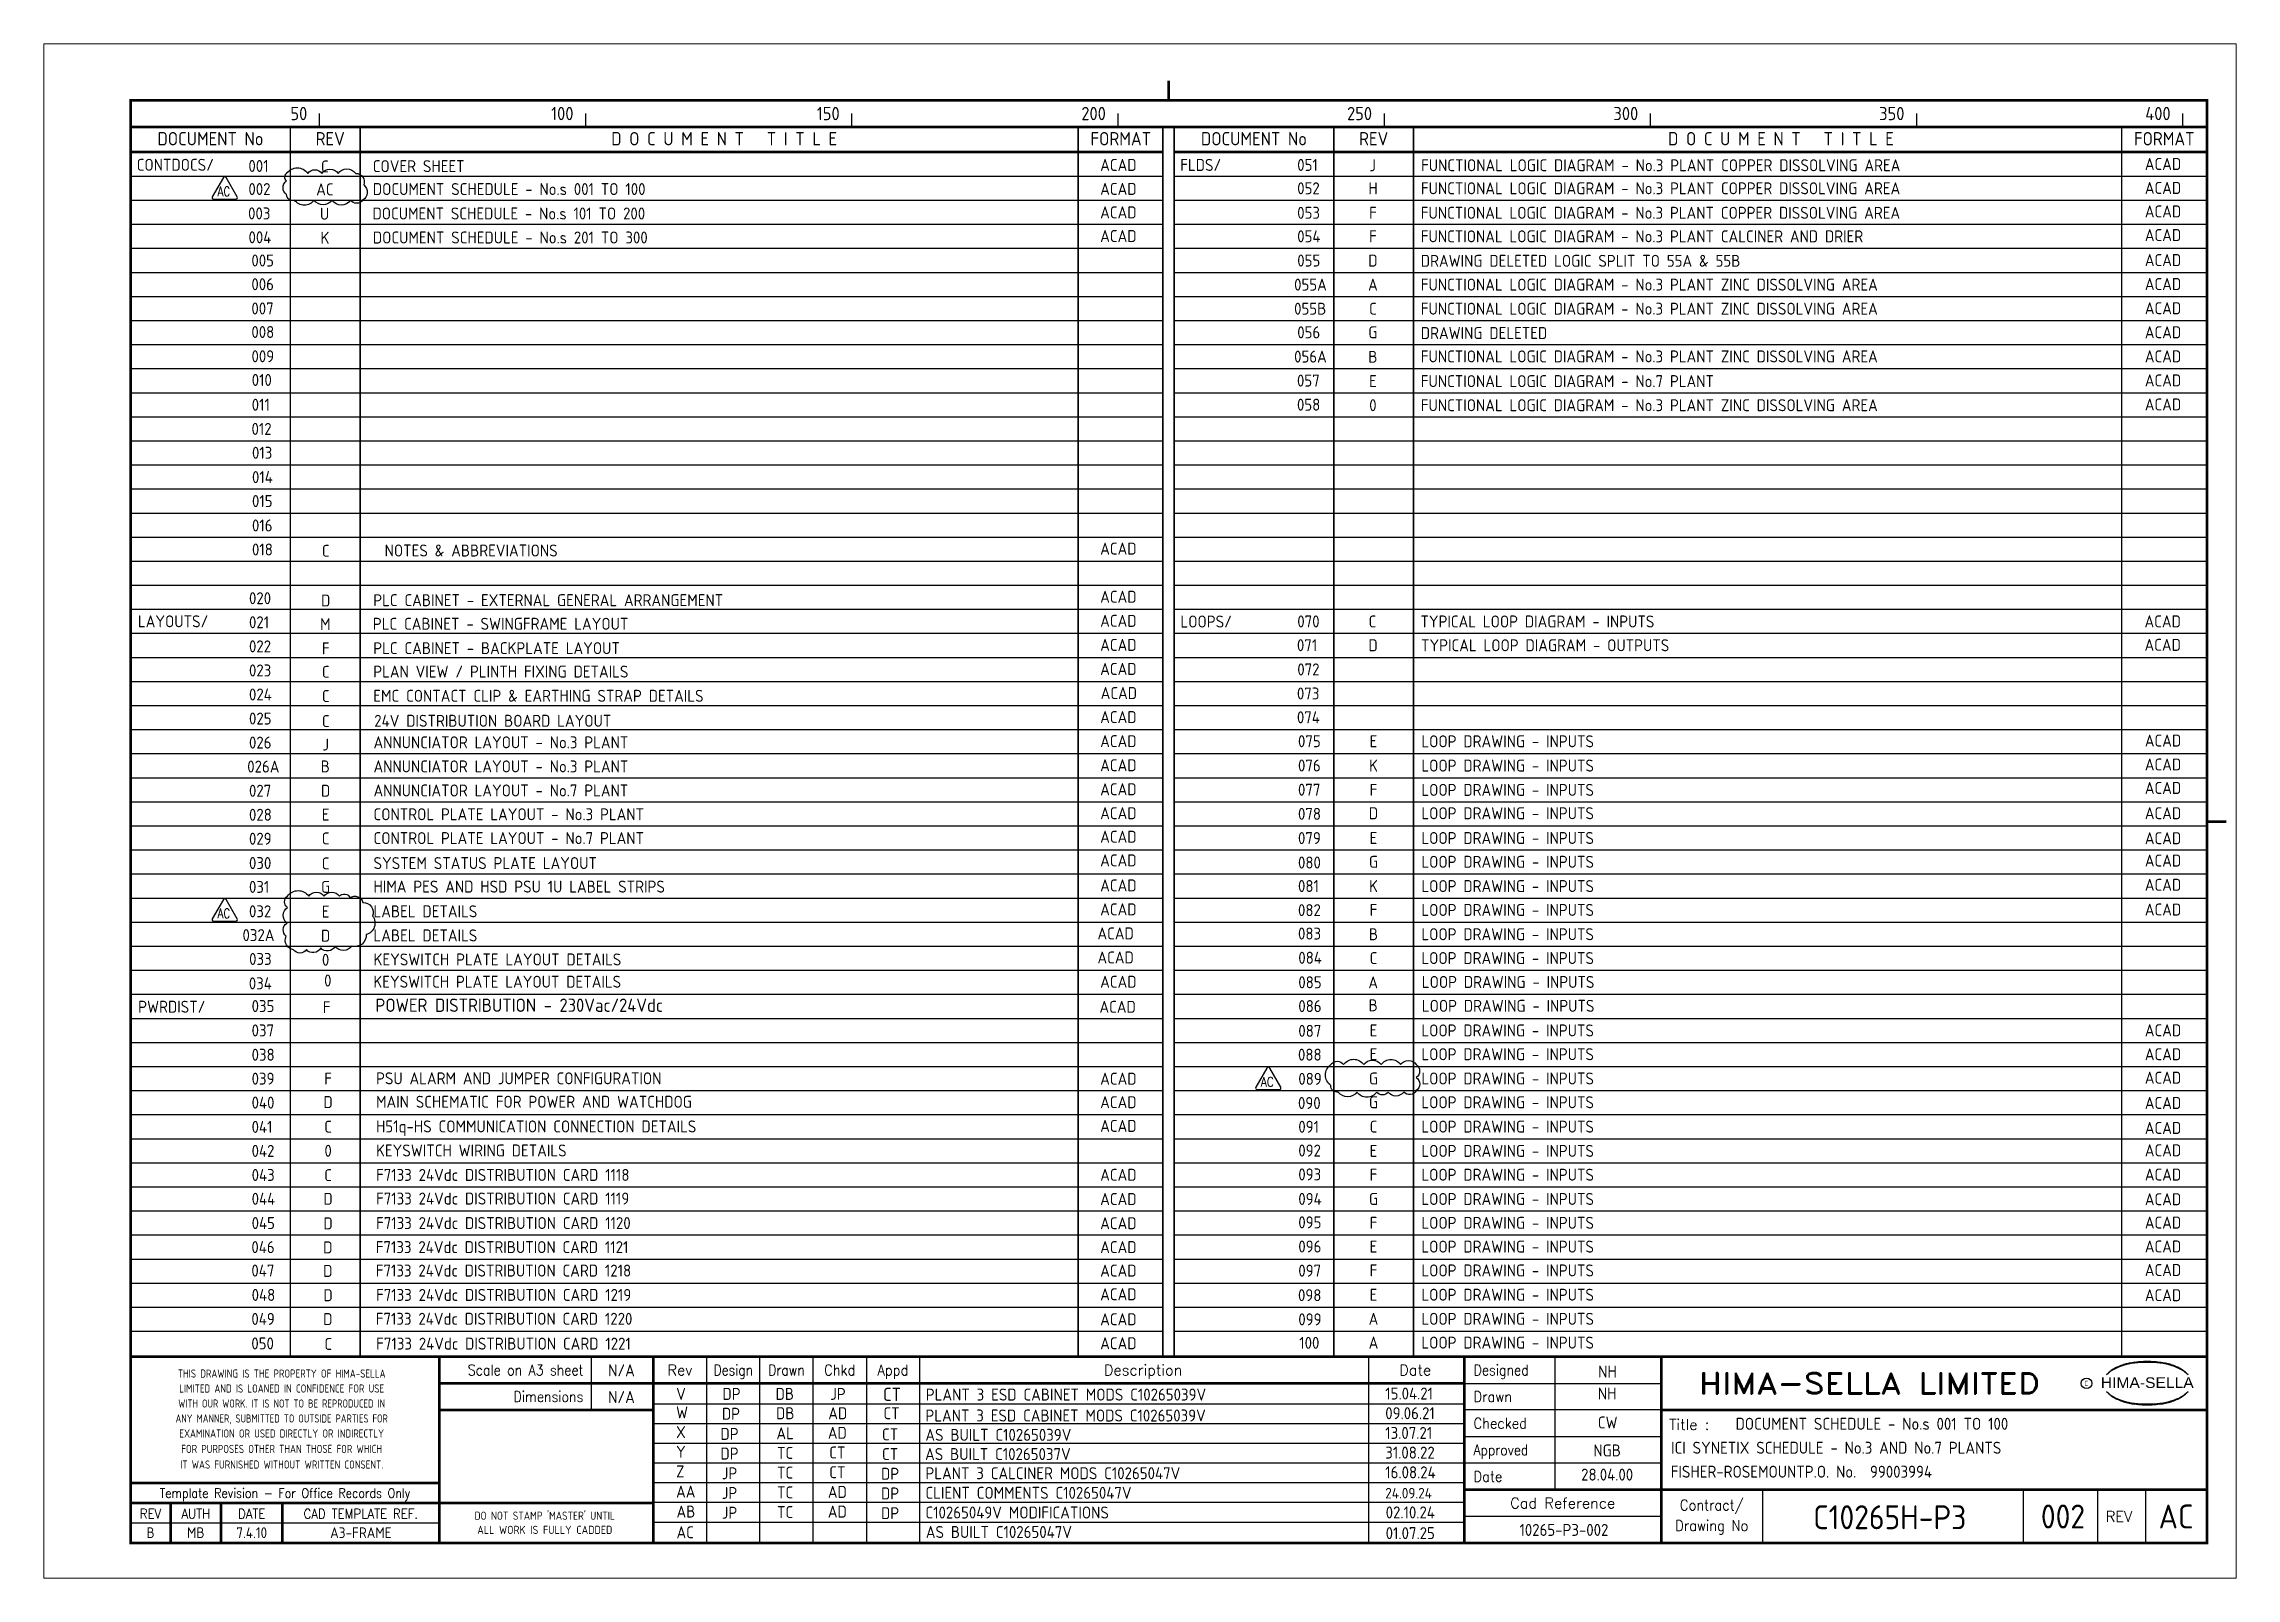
# Paper-space layout 'Layout1' of a CAD drawing. Extents: x 41 to 369, y 29 to 258.
# The model-space entities are those that its viewports show. They can reach past a viewport. Long polylines and large blocks are cut down to what shows.
import ezdxf
from ezdxf.enums import TextEntityAlignment as Align

# ---------------------------------------------------------------- set-up
doc = ezdxf.new("R2010")
doc.units = 0
doc.header["$LTSCALE"] = 0.25
doc.header["$MEASUREMENT"] = 0
doc.layers.get('0').update_dxf_attribs({"color": 41, "linetype": 'CONTINUOUS'})
for name, color, linetype in [('00-DRG_FRAME', 12, 'CONTINUOUS'), ('01-DRAW', 7, 'CONTINUOUS'), ('02-TEXT', 2, 'CONTINUOUS'), ('03-DOC_LIST_101-200', 7, 'CONTINUOUS'), ('051-TEXT', 2, 'CONTINUOUS')]:
    doc.layers.add(name, color=color, linetype=linetype)
doc.styles.add('ARIAL', font='arial.ttf', dxfattribs={"height": 2.5})
doc.styles.add('ISO', font='iso.shx')
doc.styles.add('ROMAND', font='ROMAND')
doc.styles.add('ROMANS', font='romans.shx', dxfattribs={"width": 0.8})

psp = doc.layouts.get("Layout1")

msp = doc.modelspace()

# ---------------------------------------------------------------- texts
at = {"layer": '00-DRG_FRAME', "style": 'ISO'}
for s, p in [('50', (47.69, 267.75)), ('100', (97.69, 267.75)), ('150', (147.69, 267.75)), ('200', (197.69, 267.75)), ('250', (247.69, 267.75)), ('300', (297.69, 267.75)), ('350', (347.69, 267.75)), ('400', (397.69, 267.75))]:
    msp.add_text(s, height=2.5, dxfattribs=at).set_placement(p, align=Align.RIGHT)
at = {"layer": '00-DRG_FRAME', "color": 3, "style": 'ISO'}
for s, width, p in [('THIS DRAWING IS THE PROPERTY OF HIMA-SELLA', 0.9, (42.88, 32.34)), ("DO NOT STAMP 'MASTER' UNTIL", 0.95, (92.3, 5.79))]:
    msp.add_text(s, height=1.53, dxfattribs=dict(at, width=width)).set_placement(p, align=Align.MIDDLE)
at = {"layer": '00-DRG_FRAME', "color": 4, "style": 'ROMAND', "width": 0.87}
for s, p in [('Scale on A3 sheet', (99.54, 32)), ('Dimensions', (99.54, 27.01))]:
    msp.add_text(s, height=2, dxfattribs=at).set_placement(p, align=Align.RIGHT)
at = {"layer": '00-DRG_FRAME', "color": 4, "style": 'ROMAND'}
for s, p in [('Rev', (117.7, 32)), ('Description', (204.69, 32)), ('Date', (255.79, 32))]:
    msp.add_text(s, height=2, dxfattribs=at).set_placement(p, align=Align.CENTER)
for s, width, p in [('Design', 0.85, (127.7, 32)), ('Drawn', 0.85, (137.7, 32)), ('Chkd', 0.9, (147.7, 32)), ('Appd', 0.9, (157.7, 32))]:
    msp.add_text(s, height=2, dxfattribs=dict(at, width=width)).set_placement(p, align=Align.CENTER)
for s, width, p in [('Designed', 0.87, (266.75, 32)), ('Drawn', 0.9, (266.75, 27)), ('Checked', 0.9, (266.75, 22)), ('Approved', 0.85, (266.75, 17)), ('Date', 0.9, (266.75, 12))]:
    msp.add_text(s, height=2, dxfattribs=dict(at, width=width)).set_placement(p)
at = {"layer": '00-DRG_FRAME', "color": 3, "style": 'ISO'}
for s, width, p in [('LIMITED AND IS LOANED IN CONFIDENCE FOR USE', 0.9, (42.88, 29.53)), ('WITH OUR WORK. IT IS NOT TO BE REPRODUCED IN', 0.87, (42.88, 26.71)), ('ANY MANNER, SUBMITTED TO OUTSIDE PARTIES FOR', 0.87, (42.88, 23.9)), ('EXAMINATION OR USED DIRECTLY OR INDIRECTLY', 0.9, (42.88, 21.08)), ('FOR PURPOSES OTHER THAN THOSE FOR WHICH', 0.9, (42.88, 18.18)), ('IT WAS FURNISHED WITHOUT WRITTEN CONSENT.', 0.9, (42.88, 15.25))]:
    msp.add_text(s, height=1.53, dxfattribs=dict(at, width=width)).set_placement(p, align=Align.MIDDLE_CENTER)
at = {"layer": '00-DRG_FRAME', "style": 'ROMAND', "width": 1.15}
msp.add_text('HIMA-SELLA LIMITED', height=4, dxfattribs=at).set_placement((341.1, 30.5), align=Align.MIDDLE)
at = {"layer": '00-DRG_FRAME', "color": 3, "style": 'ISO', "width": 0.9}
msp.add_text('C', height=1, dxfattribs=at).set_placement((381.84, 30), align=Align.CENTER)
at = {"layer": '00-DRG_FRAME', "style": 'ARIAL', "width": 1.05}
msp.add_text('HIMA-SELLA', height=2, dxfattribs=at).set_placement((393.3, 29.63), align=Align.CENTER)
at = {"layer": '00-DRG_FRAME', "color": 4, "style": 'ROMAND'}
msp.add_text('Title :', height=2, dxfattribs=at).set_placement((303.5, 21.75))
for s, height, width, p in [('Template Revision - For Office Records Only', 1.8, 0.85, (43.5, 9.62)), ('Contract/', 2, 0.9, (311.5, 7.5)), ('REV', 1.8, 0.9, (18.25, 6)), ('AUTH', 1.8, 0.9, (26.75, 6)), ('DATE', 1.8, 0.9, (37.25, 6)), ('CAD TEMPLATE REF.', 1.8, 0.9, (57.75, 6)), ('Drawing No', 2, 0.9, (311.5, 3.5))]:
    msp.add_text(s, height=height, dxfattribs=dict(at, width=width)).set_placement(p, align=Align.MIDDLE)
for s, p in [('Cad Reference', (283.5, 8)), ('REV', (388, 5.5))]:
    msp.add_text(s, height=2, dxfattribs=at).set_placement(p, align=Align.MIDDLE)
at = {"layer": '00-DRG_FRAME', "color": 41, "style": 'ISO'}
for s, p in [('B', (18.25, 1.45)), ('MB', (26.75, 1.45)), ('7.4.10', (37.25, 1.45)), ('A3-FRAME', (57.75, 1.45))]:
    msp.add_text(s, height=2, dxfattribs=at).set_placement(p, align=Align.CENTER)
at = {"layer": '00-DRG_FRAME', "color": 3, "style": 'ISO'}
msp.add_text('ALL WORK IS FULLY CADDED', height=1.53, dxfattribs=at).set_placement((92.3, 2.98), align=Align.MIDDLE_CENTER)
at = {"layer": '01-DRAW', "color": 0, "insert": (60.5, 102.77), "char_height": 2.5, "width": 57.1302, "attachment_point": 1, "style": 'ISO'}
msp.add_mtext('POWER DISTRIBUTION - 230Vac/24Vdc', dxfattribs=at)
at = {"layer": '01-DRAW', "color": 2, "insert": (155.83, 29.68), "char_height": 2.5, "width": 3.625, "attachment_point": 1, "style": 'ISO'}
msp.add_mtext('CT', dxfattribs=at)
at = {"layer": '02-TEXT', "color": 2, "style": 'ROMANS', "width": 0.8}
for p in [(32.02, 254.37), (32.02, 118.77), (228.03, 87.13)]:
    msp.add_text('AC', height=1.8, dxfattribs=at).set_placement(p, align=Align.MIDDLE)
at = {"layer": '03-DOC_LIST_101-200', "style": 'ISO'}
for s, height, p in [('DOCUMENT No', 2.5, (29.5, 263.02)), ('REV', 2.5, (52, 263.02)), ('D O C U M E N T   T I T L E', 2.5, (126, 263.02)), ('FORMAT', 2.5, (200.5, 263.02)), ('DOCUMENT No', 2.5, (225.5, 263.02)), ('REV', 2.5, (248, 263.02)), ('D O C U M E N T   T I T L E', 2.5, (324.5, 263.02)), ('FORMAT', 2.5, (396.5, 263.02)), ('C', 2.25, (50.99, 257.93)), ('ACAD', 2.25, (200.04, 258.22)), ('J', 2.25, (247.8, 258.15)), ('ACAD', 2.25, (396.26, 258.4)), ('AC', 2.25, (51, 253.64)), ('ACAD', 2.25, (200.04, 253.72)), ('H', 2.25, (247.87, 253.83)), ('ACAD', 2.25, (396.26, 253.9)), ('U', 2.25, (50.94, 249.05)), ('ACAD', 2.25, (200.04, 249.31)), ('F', 2.25, (247.85, 249.23)), ('ACAD', 2.25, (396.26, 249.49)), ('ACAD', 2.25, (200.04, 244.87)), ('ACAD', 2.25, (396.26, 245.05)), ('K', 2.25, (51.01, 244.54)), ('F', 2.25, (247.85, 244.81)), ('D', 2.25, (247.85, 240.26)), ('ACAD', 2.25, (396.26, 240.35)), ('A', 2.25, (247.85, 235.74)), ('ACAD', 2.25, (396.26, 235.85)), ('C', 2.25, (247.85, 231.22)), ('ACAD', 2.25, (396.26, 231.31)), ('G', 2.25, (247.85, 226.78)), ('ACAD', 2.25, (396.26, 226.79)), ('B', 2.25, (247.85, 222.18)), ('ACAD', 2.25, (396.26, 222.27)), ('E', 2.25, (247.85, 217.61)), ('ACAD', 2.25, (396.26, 217.75)), ('0', 2.25, (247.85, 213.09)), ('ACAD', 2.25, (396.26, 213.23)), ('C', 2.25, (51.16, 185.74)), ('ACAD', 2.25, (200.04, 186.15)), ('D', 2.25, (51.16, 176.41)), ('ACAD', 2.25, (200.04, 177.11)), ('M', 2.25, (51.09, 171.98)), ('ACAD', 2.25, (200.04, 172.59)), ('C', 2.25, (247.77, 172.47)), ('ACAD', 2.25, (396.2, 172.49)), ('F', 2.25, (51.16, 167.41)), ('ACAD', 2.25, (200.04, 168.07)), ('D', 2.25, (247.89, 168)), ('ACAD', 2.25, (396.2, 168.08)), ('C', 2.25, (51.16, 163.01)), ('ACAD', 2.25, (200.04, 163.55)), ('C', 2.25, (51.16, 158.46)), ('ACAD', 2.25, (200.13, 159.03)), ('ACAD', 2.25, (200.04, 154.51)), ('C', 2.25, (51.16, 153.76)), ('J', 2.25, (51.16, 149.36)), ('ACAD', 2.25, (200.04, 149.99)), ('E', 2.25, (247.96, 149.96)), ('ACAD', 2.25, (396.26, 150.1)), ('B', 2.25, (51.07, 145.25)), ('ACAD', 2.25, (200.04, 145.47)), ('K', 2.25, (247.96, 145.4)), ('ACAD', 2.25, (396.26, 145.61)), ('D', 2.25, (51.13, 140.68)), ('ACAD', 2.25, (200.04, 140.95)), ('F', 2.25, (247.96, 140.84)), ('ACAD', 2.25, (396.26, 141.2)), ('E', 2.25, (51.13, 136.2)), ('ACAD', 2.25, (200.04, 136.46)), ('D', 2.25, (247.96, 136.45)), ('ACAD', 2.25, (396.26, 136.46)), ('C', 2.25, (51.13, 131.73)), ('ACAD', 2.25, (200.04, 132.04)), ('E', 2.25, (247.96, 131.8)), ('ACAD', 2.25, (396.26, 131.76)), ('C', 2.25, (51.13, 127.03)), ('ACAD', 2.25, (200.04, 127.6)), ('G', 2.25, (247.96, 127.33)), ('ACAD', 2.25, (396.26, 127.56)), ('G', 2.25, (51.13, 122.62)), ('ACAD', 2.25, (200.04, 122.9)), ('K', 2.25, (247.96, 122.77)), ('ACAD', 2.25, (396.26, 123.01)), ('E', 2.25, (51.13, 117.97)), ('ACAD', 2.25, (200.04, 118.4)), ('F', 2.25, (247.96, 118.29)), ('ACAD', 2.25, (396.26, 118.37)), ('D', 2.25, (51.13, 113.45)), ('ACAD', 2.25, (199.52, 113.88)), ('B', 2.25, (247.96, 113.73)), ('ACAD', 2.25, (199.52, 109.36)), ('C', 2.25, (247.96, 109.25)), ('0', 2.25, (51.13, 108.93)), ('0', 2.25, (51.54, 105.03)), ('ACAD', 2.25, (200.04, 104.8)), ('A', 2.25, (247.9, 104.68)), ('F', 2.25, (51.32, 100.02)), ('ACAD', 2.25, (199.9, 100.09)), ('B', 2.25, (247.9, 100.38)), ('E', 2.25, (247.96, 95.66)), ('ACAD', 2.25, (396.26, 95.68)), ('E', 2.25, (247.96, 91.19)), ('ACAD', 2.25, (396.26, 91.19)), ('F', 2.25, (51.6, 86.61)), ('ACAD', 2.25, (200.04, 86.59)), ('G', 2.25, (247.96, 86.63)), ('ACAD', 2.25, (396.26, 86.78)), ('D', 2.25, (51.6, 82.2)), ('ACAD', 2.25, (200.04, 82.18)), ('G', 2.25, (247.96, 82.16)), ('ACAD', 2.25, (396.26, 82.04)), ('C', 2.25, (51.6, 77.58)), ('ACAD', 2.25, (200.04, 77.73)), ('C', 2.25, (247.96, 77.59)), ('ACAD', 2.25, (396.26, 77.34)), ('0', 2.25, (51.6, 73.06)), ('E', 2.25, (247.96, 73.03)), ('ACAD', 2.25, (396.26, 73.14)), ('C', 2.25, (51.6, 68.47)), ('ACAD', 2.25, (200.04, 68.54)), ('F', 2.25, (247.96, 68.56)), ('ACAD', 2.25, (396.26, 68.59)), ('D', 2.25, (51.6, 64.03)), ('ACAD', 2.25, (200.04, 63.99)), ('G', 2.25, (247.96, 64)), ('ACAD', 2.25, (396.26, 63.95)), ('F', 2.25, (247.96, 59.52)), ('ACAD', 2.25, (396.26, 59.57)), ('D', 2.25, (51.6, 59.42)), ('ACAD', 2.25, (200.04, 59.45)), ('D', 2.25, (51.55, 54.91)), ('ACAD', 2.25, (200.04, 54.96)), ('E', 2.25, (247.96, 55.05)), ('ACAD', 2.25, (396.26, 55.08)), ('D', 2.25, (51.55, 50.49)), ('ACAD', 2.25, (200.04, 50.54)), ('F', 2.25, (247.96, 50.58)), ('ACAD', 2.25, (396.26, 50.66)), ('D', 2.25, (51.6, 45.93)), ('ACAD', 2.25, (200.04, 46.1)), ('E', 2.25, (247.96, 46.02)), ('ACAD', 2.25, (396.26, 45.93)), ('D', 2.25, (51.55, 41.44)), ('ACAD', 2.25, (200.04, 41.4)), ('A', 2.25, (247.96, 41.49)), ('C', 2.25, (51.63, 36.77)), ('ACAD', 2.25, (200.04, 36.9)), ('A', 2.25, (247.96, 37.02))]:
    msp.add_text(s, height=height, dxfattribs=at).set_placement(p, align=Align.CENTER)
for s, p in [('CONTDOCS/', (15.65, 258.25)), ('001', (36.63, 258.03)), ('COVER SHEET', (59.99, 257.99)), ('FLDS/', (211.66, 258.22)), ('051', (233.63, 258.22)), ('FUNCTIONAL LOGIC DIAGRAM - No.3 PLANT COPPER DISSOLVING AREA', (256.9, 258.16)), ('002', (36.63, 253.69)), ('DOCUMENT SCHEDULE - No.s 001 TO 100', (60, 253.69)), ('052', (233.63, 253.83)), ('FUNCTIONAL LOGIC DIAGRAM - No.3 PLANT COPPER DISSOLVING AREA', (256.87, 253.83)), ('003', (36.57, 249.12)), ('DOCUMENT SCHEDULE - No.s 101 TO 200', (59.94, 249.1)), ('053', (233.63, 249.23)), ('FUNCTIONAL LOGIC DIAGRAM - No.3 PLANT COPPER DISSOLVING AREA', (256.85, 249.23)), ('004', (36.65, 244.63)), ('DOCUMENT SCHEDULE - No.s 201 TO 300', (60.01, 244.59)), ('054', (233.63, 244.81)), ('FUNCTIONAL LOGIC DIAGRAM - No.3 PLANT CALCINER AND DRIER', (256.85, 244.81)), ('005', (37.19, 240.27)), ('055', (233.64, 240.26)), ('DRAWING DELETED LOGIC SPLIT TO 55A & 55B', (256.85, 240.21)), ('006', (37.19, 235.81)), ('055A', (233.05, 235.74)), ('FUNCTIONAL LOGIC DIAGRAM - No.3 PLANT ZINC DISSOLVING AREA', (256.85, 235.74)), ('007', (37.19, 231.26)), ('055B', (233.05, 231.22)), ('FUNCTIONAL LOGIC DIAGRAM - No.3 PLANT ZINC DISSOLVING AREA', (256.85, 231.22)), ('008', (37.19, 226.84)), ('056', (233.64, 226.78)), ('DRAWING DELETED', (256.85, 226.65)), ('009', (37.21, 222.28)), ('056A', (233.05, 222.22)), ('FUNCTIONAL LOGIC DIAGRAM - No.3 PLANT ZINC DISSOLVING AREA', (256.85, 222.26)), ('010', (37.25, 217.83)), ('057', (233.59, 217.71)), ('FUNCTIONAL LOGIC DIAGRAM - No.7 PLANT', (256.85, 217.61)), ('011', (37.25, 213.18)), ('058', (233.59, 213.19)), ('FUNCTIONAL LOGIC DIAGRAM - No.3 PLANT ZINC DISSOLVING AREA', (256.85, 213.09)), ('012', (37.21, 208.64)), ('013', (37.3, 204.16)), ('014', (37.3, 199.59)), ('015', (37.3, 195.09)), ('016', (37.3, 190.51)), ('018', (37.3, 185.99)), ('NOTES & ABBREVIATIONS', (62.22, 185.8)), ('020', (36.74, 176.84)), ('PLC CABINET - EXTERNAL GENERAL ARRANGEMENT', (60.08, 176.47)), ('LAYOUTS/', (15.88, 172.5)), ('021', (36.74, 172.32)), ('PLC CABINET - SWINGFRAME LAYOUT', (60, 172.04)), ('LOOPS/', (211.71, 172.46)), ('070', (233.65, 172.48)), ('TYPICAL LOOP DIAGRAM - INPUTS', (256.77, 172.47)), ('022', (36.74, 167.8)), ('PLC CABINET - BACKPLATE LAYOUT', (60.08, 167.46)), ('071', (233.58, 168.01)), ('TYPICAL LOOP DIAGRAM - OUTPUTS', (256.89, 168)), ('023', (36.74, 163.28)), ('PLAN VIEW / PLINTH FIXING DETAILS', (60.08, 163.06)), ('072', (233.65, 163.47)), ('024', (36.74, 158.76)), ('EMC CONTACT CLIP & EARTHING STRAP DETAILS', (60.08, 158.51)), ('073', (233.58, 158.94)), ('025', (36.74, 154.24)), ('074', (233.58, 154.47)), ('24V DISTRIBUTION BOARD LAYOUT', (60.27, 153.82)), ('026', (36.74, 149.72)), ('ANNUNCIATOR LAYOUT - No.3 PLANT', (60.13, 149.77)), ('075', (233.78, 149.98)), ('LOOP DRAWING - INPUTS', (256.96, 149.96)), ('026A', (36.41, 145.22)), ('ANNUNCIATOR LAYOUT - No.3 PLANT', (60.13, 145.25)), ('076', (233.78, 145.42)), ('LOOP DRAWING - INPUTS', (256.96, 145.4)), ('027', (36.74, 140.68)), ('ANNUNCIATOR LAYOUT - No.7 PLANT', (60.13, 140.73)), ('077', (233.78, 140.88)), ('LOOP DRAWING - INPUTS', (256.96, 140.84)), ('028', (36.74, 136.17)), ('CONTROL PLATE LAYOUT - No.3 PLANT', (60.13, 136.26)), ('078', (233.78, 136.34)), ('LOOP DRAWING - INPUTS', (256.96, 136.45)), ('029', (36.74, 131.67)), ('CONTROL PLATE LAYOUT - No.7 PLANT', (60.13, 131.78)), ('079', (233.78, 131.79)), ('LOOP DRAWING - INPUTS', (256.96, 131.8)), ('030', (36.74, 127.1)), ('SYSTEM STATUS PLATE LAYOUT', (60.13, 127.09)), ('080', (233.78, 127.19)), ('LOOP DRAWING - INPUTS', (256.96, 127.33)), ('031', (36.74, 122.62)), ('HIMA PES AND HSD PSU 1U LABEL STRIPS', (60.13, 122.67)), ('081', (233.78, 122.78)), ('LOOP DRAWING - INPUTS', (256.96, 122.77)), ('032', (36.74, 118.03)), ('LABEL DETAILS', (60.13, 118.03)), ('082', (233.78, 118.25)), ('LOOP DRAWING - INPUTS', (256.96, 118.29)), ('032A', (35.52, 113.56)), ('LABEL DETAILS', (60.13, 113.51)), ('083', (233.78, 113.85)), ('LOOP DRAWING - INPUTS', (256.96, 113.73)), ('033', (36.76, 109.08)), ('KEYSWITCH PLATE LAYOUT DETAILS', (60.13, 108.99)), ('084', (233.84, 109.31)), ('LOOP DRAWING - INPUTS', (256.96, 109.25)), ('034', (36.71, 104.5)), ('KEYSWITCH PLATE LAYOUT DETAILS', (60.1, 104.81)), ('085', (233.84, 104.7)), ('LOOP DRAWING - INPUTS', (257.05, 104.76)), ('PWRDIST/', (15.93, 100.11)), ('035', (37.23, 100.24)), ('086', (233.84, 100.23)), ('LOOP DRAWING - INPUTS', (257.05, 100.28)), ('037', (37.23, 95.67)), ('087', (233.84, 95.58)), ('LOOP DRAWING - INPUTS', (256.96, 95.66)), ('038', (37.23, 91.1)), ('088', (233.78, 91.11)), ('LOOP DRAWING - INPUTS', (256.96, 91.19)), ('039', (37.23, 86.6)), ('PSU ALARM AND JUMPER CONFIGURATION', (60.6, 86.66)), ('089', (233.84, 86.57)), ('LOOP DRAWING - INPUTS', (256.96, 86.63)), ('040', (37.23, 82.1)), ('MAIN SCHEMATIC FOR POWER AND WATCHDOG', (60.6, 82.26)), ('090', (233.78, 82.03)), ('LOOP DRAWING - INPUTS', (256.96, 82.16)), ('041', (37.23, 77.54)), ('H51q-HS COMMUNICATION CONNECTION DETAILS', (60.6, 77.63)), ('091', (233.84, 77.57)), ('LOOP DRAWING - INPUTS', (256.96, 77.59)), ('042', (37.23, 73.03)), ('KEYSWITCH WIRING DETAILS', (60.6, 73.11)), ('092', (233.84, 73.09)), ('LOOP DRAWING - INPUTS', (256.96, 73.03)), ('043', (37.24, 68.51)), ('F7133 24Vdc DISTRIBUTION CARD 1118', (60.6, 68.52)), ('093', (233.84, 68.62)), ('LOOP DRAWING - INPUTS', (256.96, 68.56)), ('044', (37.24, 64.04)), ('F7133 24Vdc DISTRIBUTION CARD 1119', (60.6, 64.08)), ('094', (233.84, 64.01)), ('LOOP DRAWING - INPUTS', (256.96, 64)), ('095', (233.84, 59.61)), ('LOOP DRAWING - INPUTS', (256.96, 59.52)), ('045', (37.24, 59.48)), ('F7133 24Vdc DISTRIBUTION CARD 1120', (60.6, 59.48)), ('046', (37.19, 54.96)), ('F7133 24Vdc DISTRIBUTION CARD 1121', (60.55, 54.96)), ('096', (233.84, 55.07)), ('LOOP DRAWING - INPUTS', (256.96, 55.05)), ('047', (37.19, 50.55)), ('F7133 24Vdc DISTRIBUTION CARD 1218', (60.55, 50.55)), ('097', (233.84, 50.54)), ('LOOP DRAWING - INPUTS', (256.96, 50.58)), ('048', (37.24, 45.98)), ('F7133 24Vdc DISTRIBUTION CARD 1219', (60.6, 45.98)), ('098', (233.78, 45.93)), ('LOOP DRAWING - INPUTS', (256.96, 46.02)), ('049', (37.19, 41.47)), ('F7133 24Vdc DISTRIBUTION CARD 1220', (60.55, 41.5)), ('099', (233.84, 41.39)), ('LOOP DRAWING - INPUTS', (256.96, 41.49)), ('050', (37.18, 36.87)), ('F7133 24Vdc DISTRIBUTION CARD 1221', (60.63, 36.83)), ('100', (234.02, 36.98)), ('LOOP DRAWING - INPUTS', (256.96, 37.02))]:
    msp.add_text(s, height=2.25, dxfattribs=at).set_placement(p)
at = {"layer": '03-DOC_LIST_101-200', "color": 2, "style": 'ISO'}
for s, height, p in [('PLANT 3 ESD CABINET MODS C10265039V', 2.25, (163.87, 27.26)), ('15.04.21', 2.25, (250.17, 27.46)), ('W', 2.25, (116.96, 23.92)), ('PLANT 3 ESD CABINET MODS C10265039V', 2.25, (163.8, 23.33)), ('09.06.21', 2.25, (250.17, 23.76)), ('X', 2.25, (116.96, 20.22)), ('AS BUILT C10265039V ', 2.25, (163.78, 19.7)), ('13.07.21', 2.25, (250.17, 20.06)), ('Y', 2.25, (116.96, 16.52)), ('AS BUILT C10265037V', 2.25, (163.73, 16.09)), ('31.08.22', 2.25, (250.17, 16.36)), ('Z', 2.25, (116.96, 12.82)), ('PLANT 3 CALCINER MODS C10265047V', 2.25, (163.8, 12.49)), ('16.08.24', 2.25, (250.17, 12.66)), ('AA', 2.25, (116.96, 9.04)), ('CLIENT COMMENTS C10265047V', 2.25, (163.8, 8.81)), ('24.09.24', 2, (250.17, 8.87)), ('AB', 2.25, (117.04, 5.29)), ('C10265049V MODIFICATIONS', 2.25, (163.8, 5.11)), ('02.10.24', 2.25, (250.25, 5.13)), ('AC', 2.25, (117.04, 1.4)), ('AS BUILT C10265047V', 2.25, (163.87, 1.45)), ('01.07.25', 2.25, (250.25, 1.24))]:
    msp.add_text(s, height=height, dxfattribs=at).set_placement(p)
for tag, p in [('NH', (291.91, 31.57)), ('V', (117.89, 27.39)), ('DP', (127.38, 27.39)), ('DB', (137.38, 27.39)), ('JP', (147.38, 27.39)), ('NH', (291.85, 27.46)), ('DP', (127.27, 23.66)), ('DB', (137.47, 23.76)), ('AD', (147.33, 23.76)), ('CT', (157.43, 23.76)), ('DP', (127, 19.88)), ('', (127.38, 23.69)), ('AL', (137.44, 20)), ('', (137.38, 23.69)), ('AD', (147.25, 20.08)), ('', (147.38, 23.69)), ('CT', (157.16, 19.79)), ('', (157.38, 23.69)), ('CW', (291.96, 22.02)), ('DP', (127, 16.18)), ('', (127.38, 19.99)), ('TC', (137.44, 16.3)), ('', (137.38, 19.99)), ('CT', (147.25, 16.38)), ('', (147.38, 19.99)), ('CT', (157.16, 16.09)), ('', (157.38, 19.99)), ('NGB', (291.85, 16.77)), ('JP', (127, 12.48)), ('', (127.38, 16.29)), ('', (127.38, 12.59)), ('TC', (137.44, 12.6)), ('', (137.38, 16.29)), ('', (137.38, 12.59)), ('CT', (147.25, 12.68)), ('', (147.38, 16.29)), ('', (147.38, 12.59)), ('DP', (157.16, 12.39)), ('', (157.38, 16.29)), ('', (157.38, 12.59)), ('28.04.00', (291.85, 12.23)), ('JP', (127, 8.78)), ('TC', (137.44, 8.9)), ('AD', (147.25, 8.98)), ('DP', (157.16, 8.69)), ('JP', (127, 5.08)), ('TC', (137.44, 5.2)), ('AD', (147.25, 5.28)), ('DP', (157.16, 4.99))]:
    msp.add_attdef(tag, text='0', height=2.25, dxfattribs=at).set_placement(p, align=Align.CENTER)

# ---------------------------------------------------------------- blocks, each defined once
blk = doc.blocks.new('A3-TITLE')
at = {"layer": '051-TEXT', "style": 'ISO'}
blk.add_attdef('TITLE_1', (315.46, 21.78), '', height=2.25, dxfattribs=at)
for tag, p in [('DRGNO', (376.96, 3.24)), ('REV.', (398.2, 3.24))]:
    blk.add_attdef(tag, text='', height=4.5, dxfattribs=at).set_placement(p, align=Align.CENTER)
blk = doc.blocks.new('A3-CONTRACT')
at = {"layer": '051-TEXT', "color": 41, "style": 'ISO'}
for tag, height, p in [('SCALE', 2.25, (106.71, 31.82)), ('DIMS', 2.25, (106.71, 26.8)), ('CONTRACT', 4.5, (344.94, 3.1)), ('CAD-REF', 2.25, (283.73, 1.84))]:
    blk.add_attdef(tag, text='', height=height, dxfattribs=at).set_placement(p, align=Align.CENTER)
for tag, p in [('TITLE_2', (303.86, 17.28)), ('TITLE_3', (303.79, 12.78))]:
    blk.add_attdef(tag, p, '', height=2.25, dxfattribs=at)

# ---------------------------------------------------------------- linework, layer by layer
for points in [[(31.93, 256.96), (29.85, 253.36, 0.57735), (30.11, 252.91), (34.26, 252.91, 0.57735), (34.52, 253.36), (32.45, 256.96, 0.57735)], [(31.93, 121.36), (29.85, 117.76, 0.57735), (30.11, 117.31), (34.26, 117.31, 0.57735), (34.52, 117.76), (32.45, 121.36, 0.57735)], [(227.94, 89.72), (225.86, 86.12, 0.57735), (226.12, 85.67), (230.27, 85.67, 0.57735), (230.53, 86.12), (228.46, 89.72, 0.57735)]]:
    msp.add_lwpolyline(points, format="xyb", close=True)
at = {"color": 6}
msp.add_lwpolyline([(43.81, 257.76, -0.520567), (47.8, 257.76, -0.520567), (50.44, 257.76, -0.520567), (53.47, 257.76, -0.520567), (56.79, 257.76, -0.520567), (58.29, 255.59, -0.520567), (58.09, 252.73, -0.520567), (55.82, 252.73, -0.520567), (52.32, 252.73, -0.520567), (48.98, 252.73, -0.520567), (45.27, 252.73, -0.520567), (43.81, 253.77, -0.520567), (43.81, 256.36, -0.520567)], format="xyb", close=True, dxfattribs=at)
at = {"layer": '00-DRG_FRAME'}
for p, q in [((50, 266.5), (50, 269)), ((100, 266.5), (100, 269)), ((150, 266.5), (150, 269)), ((200, 266.5), (200, 269)), ((250, 266.5), (250, 269)), ((300, 266.5), (300, 269)), ((350, 266.5), (350, 269)), ((400, 266.5), (400, 269)), ((101.01, 35.5), (101.01, 25.5)), ((122.7, 35.5), (122.7, 0.5)), ((132.7, 0.5), (132.7, 35.5)), ((142.7, 0.5), (142.7, 35.5)), ((152.7, 35.5), (152.7, 0.5)), ((162.7, 35.5), (162.7, 0.5)), ((247, 35.5), (247, 0.5)), ((282, 35.5), (282, 10.5)), ((265, 30.5), (302, 30.5)), ((265, 26.59), (112.7, 26.59)), ((302, 25.5), (265, 25.5)), ((265, 22.89), (112.7, 22.89)), ((265, 19.19), (112.7, 19.19)), ((265, 20.5), (302, 20.5)), ((265, 15.49), (112.7, 15.49)), ((302, 15.5), (265, 15.5)), ((265, 11.79), (112.7, 11.79)), ((321, 10.5), (321, 0.5)), ((370, 10.5), (370, 0.5)), ((384, 0.5), (384, 10.5)), ((393, 10.5), (393, 0.5)), ((72.5, 4.25), (14.5, 4.25)), ((265, 8.09), (112.7, 8.09)), ((265, 4.39), (112.7, 4.39)), ((302, 5.5), (265, 5.5))]:
    msp.add_line(p, q, dxfattribs=at)
at = {"layer": '00-DRG_FRAME', "const_width": 0.5}
for points in [[(209.5, 271.5), (209.5, 275.18)], [(209.5, 271.5), (209.5, 275.18)], [(14.5, 266.5), (404.5, 266.5)], [(404.5, 136), (408.18, 136)], [(404.5, 35.5), (14.5, 35.5)], [(72.5, 0.5), (72.5, 35.5)], [(112.7, 0.5), (112.7, 35.5)], [(265, 35.5), (265, 0.5)], [(302, 0.5), (302, 35.5)], [(265, 30.5), (72.5, 30.5)], [(112.7, 25.5), (72.5, 25.5)], [(404.5, 25.5), (302, 25.5)], [(14.5, 11.75), (72.5, 11.75)], [(14.5, 8), (72.5, 8)], [(22, 0.5), (22, 8)], [(31.5, 0.5), (31.5, 8)], [(43, 0.5), (43, 8)], [(112.7, 8), (72.5, 8)], [(265, 10.5), (404.5, 10.5)]]:
    msp.add_lwpolyline(points, dxfattribs=at)
msp.add_lwpolyline([(14.5, 0.5), (404.5, 0.5), (404.5, 271.5), (14.5, 271.5)], close=True, dxfattribs=at)
at = {"layer": '00-DRG_FRAME', "color": 3}
msp.add_circle((381.88, 30.5), 1, dxfattribs=at)
for centre, radius, start, end in [((390.6, 26.83), 7.24, 106.0532, 133.5024), ((390.11, 28.1), 5.98, 122.244, 131.6154), ((389.75, 28.78), 5.21, 111.8206, 122.8668), ((391.78, 24.7), 9.76, 107.5931, 113.9452), ((393.1, 18.5), 15.94, 89.2698, 106.3911), ((392.1, 23.52), 10.99, 96.0146, 107.3203), ((393.29, 16.31), 18.28, 92.8917, 97.3734), ((393.24, 18.86), 15.73, 89.7805, 93.1738), ((393.36, 18.86), 15.73, 86.8262, 90.2195), ((393.51, 18.5), 15.94, 73.6089, 90.7302), ((393.31, 16.31), 18.28, 82.6266, 87.1083), ((394.51, 23.52), 10.99, 72.6797, 83.9854), ((394.83, 24.7), 9.76, 66.0548, 72.4069), ((396, 26.83), 7.24, 46.4976, 73.9468), ((396.85, 28.78), 5.21, 57.1332, 68.1794), ((396.49, 28.1), 5.98, 48.3846, 57.756), ((390.88, 27.01), 7.3, 130.419, 136.057), ((390.88, 34.04), 7.3, 223.943, 229.581), ((390.6, 34.23), 7.24, 226.4976, 253.9468), ((396, 34.23), 7.24, 286.0532, 313.5024), ((395.73, 27.01), 7.3, 43.943, 49.581), ((395.73, 34.04), 7.3, 310.419, 316.057), ((390.11, 32.96), 5.98, 228.3846, 237.756), ((389.75, 32.28), 5.21, 237.1332, 248.1794), ((391.78, 36.36), 9.76, 246.0548, 252.4069), ((393.1, 42.56), 15.94, 253.6089, 270.7302), ((392.1, 37.54), 10.99, 252.6797, 263.9854), ((393.29, 44.75), 18.28, 262.6266, 267.1083), ((393.24, 42.19), 15.73, 266.8262, 270.2195), ((393.51, 42.56), 15.94, 269.2698, 286.3911), ((393.36, 42.19), 15.73, 269.7805, 273.1738), ((393.31, 44.75), 18.28, 272.8917, 277.3734), ((394.51, 37.54), 10.99, 276.0146, 287.3203), ((394.83, 36.36), 9.76, 287.5931, 293.9452), ((396.85, 32.28), 5.21, 291.8206, 302.8668), ((396.49, 32.96), 5.98, 302.244, 311.6154)]:
    msp.add_arc(centre, radius, start, end, dxfattribs=at)
at = {"layer": '01-DRAW', "color": 6}
for points in [[(43.97, 122.01, -0.520567), (47.96, 122.01, -0.520567), (50.85, 122.01, -0.520567), (53.71, 122.01, -0.520567), (55.73, 121.71, -0.520567), (58.14, 120.82, -0.520567), (59.97, 118.26, -0.520567), (58.77, 114.78, -0.520567), (56.06, 112.64, -0.520567), (52.92, 112.58, -0.520567), (50.21, 112.27, -0.520567), (47.52, 111.96, -0.520567), (45.11, 111.93, -0.520567), (43.74, 114.47, -0.520567), (43.88, 116.94, -0.520567), (43.97, 119.89, -0.520567)], [(239.97, 90.37, -0.520567), (242.33, 90.37, -0.520567), (246.14, 90.37, -0.520567), (249.39, 90.37, -0.520567), (253.06, 90.37, -0.520567), (255.99, 90.37, -0.520567), (256, 87.94, -0.520567), (256, 85.48, -0.520567), (253.63, 85.22, -0.520567), (250.72, 85.22, -0.520567), (248.58, 85.22, -0.520567), (244.85, 85.22, -0.520567), (241.35, 85.22, -0.520567), (239.97, 86.44, -0.520567)]]:
    msp.add_lwpolyline(points, format="xyb", close=True, dxfattribs=at)
at = {"layer": '03-DOC_LIST_101-200', "color": 3}
for p, q in [((14.5, 257.25), (208.5, 257.25)), ((210.5, 257.25), (404.5, 257.25)), ((14.5, 252.73), (208.5, 252.73)), ((210.5, 252.73), (404.5, 252.73)), ((14.5, 248.21), (208.5, 248.21)), ((210.5, 248.21), (404.5, 248.21)), ((14.5, 243.69), (208.5, 243.69)), ((210.5, 243.69), (404.5, 243.69)), ((14.5, 239.17), (208.5, 239.17)), ((210.5, 239.17), (404.5, 239.17)), ((14.5, 234.65), (208.5, 234.65)), ((210.5, 234.65), (404.5, 234.65)), ((14.5, 230.13), (208.5, 230.13)), ((210.5, 230.13), (404.5, 230.13)), ((14.5, 225.61), (208.5, 225.61)), ((210.5, 225.61), (404.5, 225.61)), ((14.5, 221.09), (208.5, 221.09)), ((210.5, 221.09), (404.5, 221.09)), ((14.5, 216.57), (208.5, 216.57)), ((210.5, 216.57), (404.5, 216.57)), ((14.5, 212.05), (208.5, 212.05)), ((210.5, 212.05), (404.5, 212.05)), ((14.5, 207.53), (208.5, 207.53)), ((210.5, 207.53), (404.5, 207.53)), ((14.5, 203.01), (208.5, 203.01)), ((210.5, 203.01), (404.5, 203.01)), ((14.5, 198.49), (208.5, 198.49)), ((210.5, 198.49), (404.5, 198.49)), ((14.5, 193.97), (208.5, 193.97)), ((210.5, 193.97), (404.5, 193.97)), ((14.5, 189.45), (208.5, 189.45)), ((210.5, 189.45), (404.5, 189.45)), ((14.5, 184.93), (208.5, 184.93)), ((210.5, 184.93), (404.5, 184.93)), ((14.5, 180.41), (208.5, 180.41)), ((210.5, 180.41), (404.5, 180.41)), ((14.5, 175.89), (208.5, 175.89)), ((210.5, 175.89), (404.5, 175.89)), ((14.5, 171.37), (208.5, 171.37)), ((210.5, 171.37), (404.5, 171.37)), ((14.5, 166.85), (208.5, 166.85)), ((210.5, 166.85), (404.5, 166.85)), ((14.5, 162.33), (208.5, 162.33)), ((210.5, 162.33), (404.5, 162.33)), ((14.5, 157.81), (208.5, 157.81)), ((210.5, 157.81), (404.5, 157.81)), ((14.5, 153.29), (208.5, 153.29)), ((210.5, 153.29), (404.5, 153.29)), ((14.5, 148.77), (208.5, 148.77)), ((210.5, 148.77), (404.5, 148.77)), ((14.5, 144.25), (208.5, 144.25)), ((210.5, 144.25), (404.5, 144.25)), ((14.5, 139.73), (208.5, 139.73)), ((210.5, 139.73), (404.5, 139.73)), ((14.5, 135.21), (208.5, 135.21)), ((210.5, 135.21), (404.5, 135.21)), ((14.5, 130.69), (208.5, 130.69)), ((210.5, 130.69), (404.5, 130.69)), ((14.5, 126.17), (208.5, 126.17)), ((210.5, 126.17), (404.5, 126.17)), ((14.5, 121.65), (208.5, 121.65)), ((210.5, 121.65), (404.5, 121.65)), ((14.5, 117.13), (208.5, 117.13)), ((210.5, 117.13), (404.5, 117.13)), ((14.5, 112.61), (208.5, 112.61)), ((210.5, 112.61), (404.5, 112.61)), ((14.5, 108.09), (208.5, 108.09)), ((210.5, 108.09), (404.5, 108.09)), ((14.5, 103.57), (208.5, 103.57)), ((210.5, 103.57), (404.5, 103.57)), ((14.5, 99.05), (208.5, 99.05)), ((210.5, 99.05), (404.5, 99.05)), ((14.5, 94.53), (208.5, 94.53)), ((210.5, 94.53), (404.5, 94.53)), ((14.5, 90.01), (208.5, 90.01)), ((210.5, 90.01), (404.5, 90.01)), ((14.5, 85.49), (208.5, 85.49)), ((210.5, 85.49), (404.5, 85.49)), ((14.5, 80.97), (208.5, 80.97)), ((210.5, 80.97), (404.5, 80.97)), ((14.5, 76.45), (208.5, 76.45)), ((210.5, 76.45), (404.5, 76.45)), ((14.5, 71.93), (208.5, 71.93)), ((210.5, 71.93), (404.5, 71.93)), ((14.5, 67.41), (208.5, 67.41)), ((210.5, 67.41), (404.5, 67.41)), ((14.5, 62.89), (208.5, 62.89)), ((210.5, 62.89), (404.5, 62.89)), ((14.5, 58.37), (208.5, 58.37)), ((210.5, 58.37), (404.5, 58.37)), ((14.5, 53.85), (208.5, 53.85)), ((210.5, 53.85), (404.5, 53.85)), ((14.5, 49.33), (208.5, 49.33)), ((210.5, 49.33), (404.5, 49.33)), ((14.5, 44.81), (208.5, 44.81)), ((210.5, 44.81), (404.5, 44.81)), ((14.5, 40.29), (208.5, 40.29)), ((210.5, 40.29), (404.5, 40.29))]:
    msp.add_line(p, q, dxfattribs=at)
at = {"layer": '03-DOC_LIST_101-200'}
for points, const_width in [([(44.5, 35.5), (44.5, 266.48)], 0.3), ([(57.6, 35.54), (57.6, 266.53)], 0.3), ([(192.5, 266.51), (192.5, 35.5)], 0.3), ([(208.41, 266.51), (208.41, 35.5)], 0.3), ([(210.51, 266.51), (210.51, 35.5)], 0.3), ([(240.5, 35.48), (240.5, 266.49)], 0.3), ([(255.5, 266.49), (255.5, 35.5)], 0.3), ([(388.5, 266.51), (388.5, 35.49)], 0.3), ([(14.5, 261.77), (208.5, 261.77)], 0.5), ([(210.5, 261.77), (404.5, 261.77)], 0.5)]:
    msp.add_lwpolyline(points, dxfattribs=dict(at, const_width=const_width))

# ---------------------------------------------------------------- block references
at = {"layer": '00-DRG_FRAME'}
for name, p, values in [('A3-CONTRACT', (0, 0), {'TITLE_2': 'ICI SYNETIX SCHEDULE - No.3 AND No.7 PLANTS', 'TITLE_3': 'FISHER-ROSEMOUNTP.O. No.  99003994', 'CAD-REF': '10265-P3-002', 'CONTRACT': 'C10265H-P3', 'SCALE': 'N/A', 'DIMS': 'N/A'}), ('A3-TITLE', (0.51, 0), {'TITLE_1': 'DOCUMENT SCHEDULE - No.s 001 TO 100', 'DRGNO': '002', 'REV.': 'AC'})]:
    msp.add_blockref(name, p, dxfattribs=at).add_auto_attribs(values)

msp.set_redraw_order([(e.dxf.handle, doc.entitydb.next_handle()) for e in msp.query("TEXT MTEXT ATTDEF DIMENSION ARC_DIMENSION")])  # texts and dimensions are drawn at this point

# ---------------------------------------------------------------- viewports
at = {"layer": '00-DRG_FRAME'}
psp.add_viewport(center=(205.05, 143.5), size=(328.08, 229.5991), view_center_point=(204.1, 138), view_height=288.1809, dxfattribs=at)

doc.saveas('drawing.dxf')
